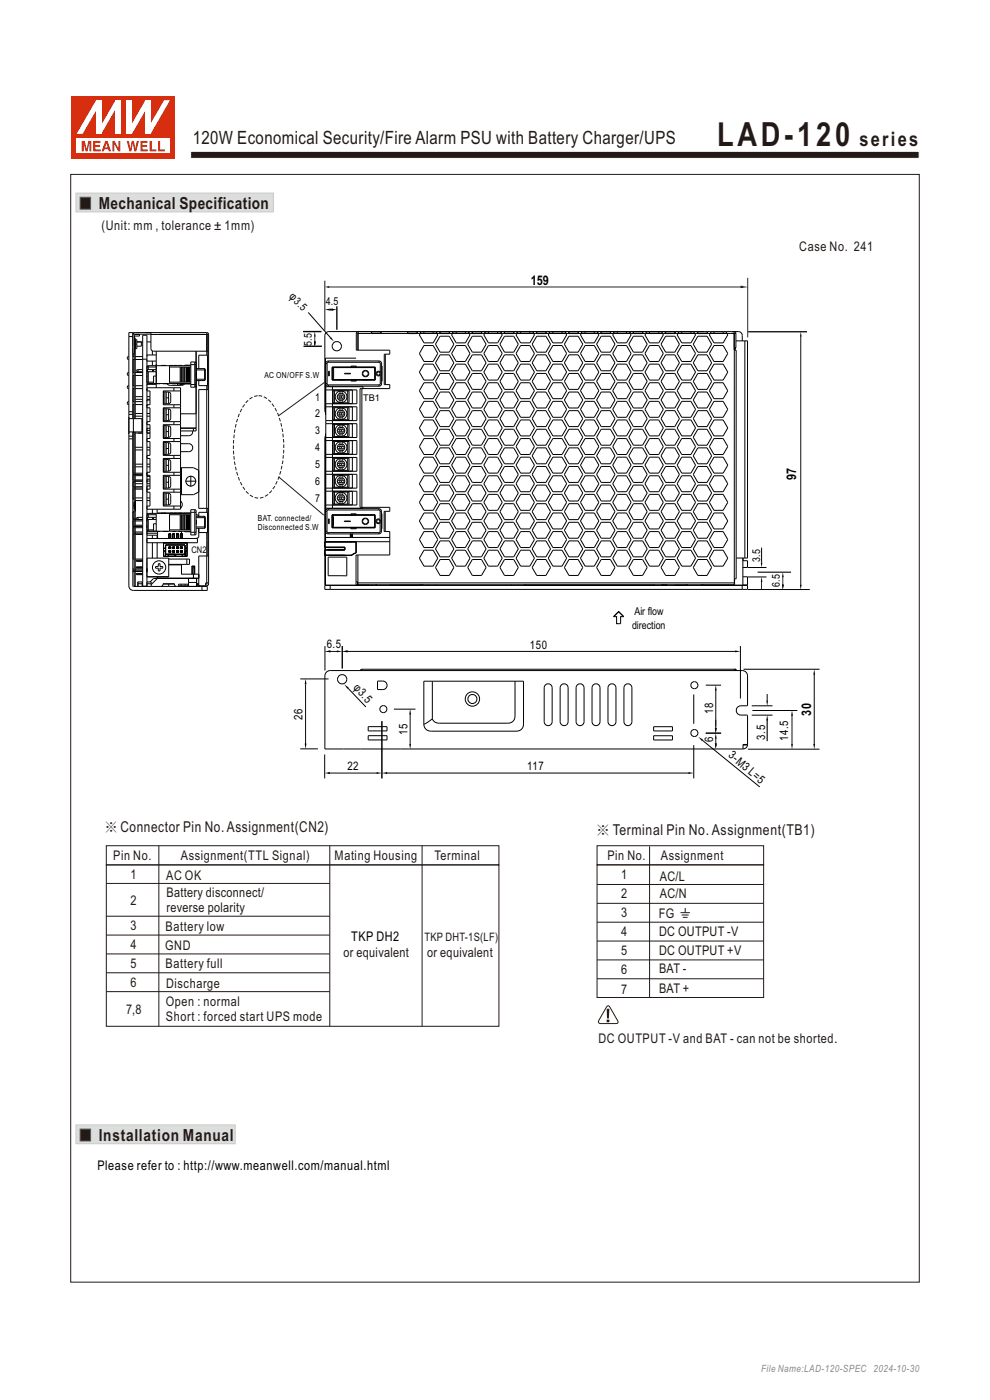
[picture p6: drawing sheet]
<svg xmlns="http://www.w3.org/2000/svg" width="210mm" height="297mm" viewBox="0 0 210 297" stroke-linecap="round" stroke-linejoin="round" font-family="sans-serif">
<defs><g id="words">
<text font-size="7.1" fill="#231916" x="152.1" y="31">LAD-120</text>
<text font-size="4.2" fill="#231916" x="182.3" y="31">series</text>
<text font-size="3.9" fill="#231916" x="40.9" y="30.6">120W Economical Security/Fire Alarm PSU with Battery Charger/UPS</text>
<g font-size="3.5" fill="#231916">
<text x="20.9" y="44.3">Mechanical Specification</text>
<text x="20.9" y="242">Installation Manual</text>
</g>
<g font-size="2.8" fill="#231916">
<text x="21.5" y="48.8">(Unit: mm , tolerance ± 1mm)</text>
<text x="169.5" y="53.2">Case No. 241</text>
<text x="22.2" y="176.5">※ Connector Pin No. Assignment(CN2)</text>
<text x="126.5" y="177.1">※ Terminal Pin No. Assignment(TB1)</text>
<text x="24" y="182.4">Pin No.</text>
<text x="38.4" y="182.4">Assignment(TTL Signal)</text>
<text x="71" y="182.4">Mating Housing</text>
<text x="92.1" y="182.4">Terminal</text>
<text x="128.8" y="182.5">Pin No.</text>
<text x="140.2" y="182.5">Assignment</text>
<text x="27.7" y="186.6">1</text>
<text x="35.2" y="186.7">AC OK</text>
<text x="35.3" y="190.2">Battery disconnect/</text>
<text x="131.8" y="190.6">2</text>
<text x="131.8" y="186.6">1</text>
<text x="140" y="186.9">AC/L</text>
<text x="140" y="190.6">AC/N</text>
<text x="27.7" y="192.1">2</text>
<text x="27.7" y="197.3">3</text>
<text x="35.1" y="197.5">Battery low</text>
<text x="35.3" y="193.4">reverse polarity</text>
<text x="131.8" y="194.6">3</text>
<text x="139.8" y="194.7">FG</text>
<text x="27.7" y="201.3">4</text>
<text x="35" y="201.5">GND</text>
<text x="72.9" y="203.1">or equivalent</text>
<text x="90.6" y="203">or equivalent</text>
<text x="131.8" y="202.6">5</text>
<text x="131.8" y="198.6">4</text>
<text x="139.8" y="198.6">DC OUTPUT -V</text>
<text x="139.8" y="202.7">DC OUTPUT +V</text>
<text x="27.7" y="205.3">5</text>
<text x="27.7" y="209.4">6</text>
<text x="35.1" y="205.4">Battery full</text>
<text x="35.2" y="209.6">Discharge</text>
<text x="131.8" y="206.7">6</text>
<text x="139.8" y="206.5">BAT -</text>
<text x="26.7" y="215">7,8</text>
<text x="35.2" y="213.4">Open : normal</text>
<text x="131.8" y="210.8">7</text>
<text x="139.8" y="210.6">BAT +</text>
<text x="35.2" y="216.6">Short : forced start UPS mode</text>
<text x="126.9" y="221.3">DC OUTPUT -V and BAT - can not be shorted.</text>
</g>
<g font-size="2.8">
<text x="112.6" y="60.4">159</text>
<text x="168.9" y="101.8" transform="rotate(-90 168.9 101.8)">97</text>
<text x="172.1" y="151.8" transform="rotate(-90 172.1 151.8)">30</text>
<text x="74.5" y="199.7">TKP DH2</text>
<text x="20.6" y="248.2">Please refer to : http://www.meanwell.com/manual.html</text>
</g>
<g font-size="2.5">
<text x="61.2" y="63" transform="rotate(45 61.2 63)">φ3.5</text>
<text x="69.3" y="137.4">6.5</text>
<text x="112.4" y="137.6">150</text>
<text x="74.8" y="145.9" transform="rotate(48 74.8 145.9)">φ3.5</text>
<text x="64.2" y="152.7" transform="rotate(-90 64.2 152.7)">26</text>
<text x="86.4" y="155.9" transform="rotate(-90 86.4 155.9)">15</text>
<text x="151.3" y="151.5" transform="rotate(-90 151.3 151.5)">18</text>
<text x="151.3" y="157.3" transform="rotate(-90 151.3 157.3)">6</text>
<text x="154.4" y="160.4" transform="rotate(41 154.4 160.4)">3-M3 L=5</text>
<text x="162.3" y="156.9" transform="rotate(-90 162.3 156.9)">3.5</text>
<text x="167.2" y="157.2" transform="rotate(-90 167.2 157.2)">14.5</text>
<text x="73.7" y="163.4">22</text>
<text x="111.8" y="163.4">117</text>
</g>
<text font-size="2.5" fill="#231916" x="90" y="199.7">TKP DHT-1S(LF)</text>
<g font-size="2.3">
<text x="69.1" y="64.6">4.5</text>
<text x="66.1" y="73.5" transform="rotate(-90 66.1 73.5)">5.5</text>
<text x="66.8" y="88.5">2</text>
<text x="66.8" y="85">1</text>
<text x="66.8" y="95.8">4</text>
<text x="66.8" y="92.1">3</text>
<text x="66.8" y="99.4">5</text>
<text x="66.8" y="106.5">7</text>
<text x="66.8" y="102.8">6</text>
<text x="161.2" y="119.3" transform="rotate(-90 161.2 119.3)">3.5</text>
<text x="165.4" y="124.5" transform="rotate(-90 165.4 124.5)">6.5</text>
<text x="134.6" y="130.5">Air flow</text>
<text x="134.1" y="133.5">direction</text>
</g>
<text font-size="2.1" fill="#898989" x="161.4" y="291">File Name:LAD-120-SPEC 2024-10-30</text>
<g font-size="2">
<text x="77" y="85.1">TB1</text>
<text x="40.6" y="117.2">CN2</text>
</g>
<g font-size="1.8">
<text x="56.1" y="80.2">AC ON/OFF S.W</text>
<text x="54.7" y="112.5">Disconnected S.W</text>
<text x="54.7" y="110.5">BAT. connected/</text>
</g>
</g></defs>
<path d="M16.1 41h41.9v4h-41.9z" fill-rule="evenodd" fill="#dcdddd" stroke="#c9cacb" stroke-width=".21"/>
<path d="M17 41.8h2.2v2.6h-2.2z" fill-rule="evenodd" fill="#231916" stroke="#595857" stroke-width=".21"/>
<path d="M40.4 32.1h154.6v1.5h-154.6z" fill-rule="evenodd" fill="#231916" stroke="#fff" stroke-width=".21"/>
<path d="M15.2 20.4h22v13.2h-22z" fill-rule="evenodd" fill="#d62e0f"/>
<path d="M16.3 29.4h19.8v3.1h-19.8z" fill-rule="evenodd" fill="#fff"/>
<g fill="#d62e0f">
<path d="M26.9 29.9h.4l.4 1.6 .3-1.6h.4l.3 1.6 .3-1.6h.5l-.6 2.2h-.4l-.3-1.7-.3 1.7h-.4z" fill-rule="evenodd"/>
<path d="M29.8 29.9h1.5v.4h-1.1v.5h1v.3h-1v.6h1.1v.4h-1.5z" fill-rule="evenodd"/>
<path d="M31.7 29.9h.5v1.8h1v.4h-1.5z" fill-rule="evenodd"/>
<path d="M33.5 29.9h.5v1.8h1v.4h-1.5z" fill-rule="evenodd"/>
<path d="M17.3 29.9h.7l.4 1.7 .3-1.7h.7v2.2h-.4v-1.8l-.4 1.8h-.5l-.4-1.8v1.8h-.4z" fill-rule="evenodd"/>
<path d="M19.8 29.9h1.5v.4h-1.1v.5h1v.3h-1v.6h1.2v.4h-1.6z" fill-rule="evenodd"/>
<path d="M22.6 30.4l.2 .9h-.5zM22.3 29.9l-.7 2.2h.4l.2-.4h.7l.2 .4h.5l-.8-2.2z" fill-rule="evenodd"/>
<path d="M23.8 29.9h.5l.8 1.5v-1.5h.4v2.2h-.4l-.9-1.6v1.6h-.4z" fill-rule="evenodd"/>
</g>
<g fill="#fff">
<path d="M24.5 21.3h1.1v7.1h-1.1z" fill-rule="evenodd"/>
<path d="M24.5 21.3h1.1l-4.1 7.1h-1.1z" fill-rule="evenodd"/>
<path d="M20.4 21.3h1.1v7.1h-1.1z" fill-rule="evenodd"/>
<path d="M20.4 21.3h1.1v.3l-4 6.8h-1.2z" fill-rule="evenodd"/>
<path d="M30.8 21.3h1.1v7.1h-1.1z" fill-rule="evenodd"/>
<path d="M34.8 21.3h1.3l-4.2 7.1h-1v-.3z" fill-rule="evenodd"/>
<path d="M26.9 21.3h1.1v7.1h-1.1z" fill-rule="evenodd"/>
<path d="M30.8 21.3h1.1v.2l-3.9 6.9h-1.1v-.3z" fill-rule="evenodd"/>
</g>
<path d="M16.1 238.6h33.8v4h-33.8z" fill-rule="evenodd" fill="#dcdddd" stroke="#c9cacb" stroke-width=".21"/>
<path d="M17 239.5h2.2v2.6h-2.2z" fill-rule="evenodd" fill="#231916" stroke="#595857" stroke-width=".21"/>
<g fill="none" stroke="#000" stroke-width=".21">
<path d="M68.9 59.6v10.5M158.6 58.9v12.7M65.4 66.3l4.7 5.3M71.5 65v5M158.7 70.4h12.5M169.9 71.4v52.9M161.5 116.2v3.1M68.9 137.1v5.1M69.9 138.2h1.7M72.6 137.1v4.7M73.3 138.2h82.8M131.2 129.7l1.1 1.1h-.7v1.5h-.8v-1.5h-.6z"/>
<path d="M157.1 137.1v11.1M158.7 122.4h3.9M158.7 120.4h3.9M158.7 125.1h13.1M160.7 121.4h7.1M161.5 123.3v1.8M166.1 122.4v1.9M63.7 158.9h3.7M63.7 144h6M64.8 145.1v12.8M73.8 146l3.8 4M81 153v12.1"/>
<path d="M83.6 150.4h4.5M87 151.4v6.4M147.2 147.3v6.3M147.2 158.1v7M149 157l12.2 9.9M149.7 145.4h3.3M149.7 155.5h3.3M151.8 146.4v8.2M151.8 156.6v1.6M157.7 142h16.1M158.6 158.9h15.2M159.5 149.7h4.4"/>
<path d="M159.5 151.7h4.4M159.6 150.7h9.5M162.7 147.2v1.4M162.7 152.7v4.5M168 151.7v6.1M172.7 143.1v14.9M68.9 160.1v5M69.6 164h10.5M81.8 164h64.5"/>
</g>
<g fill="#000">
<path d="M68.9 65.7l.9-.2v.4zM68.9 60.9l.9-.2v.4zM69.9 71.7l.3-.2 .6 1zM70.5 65.5l1 .2-1 .2zM169.9 70.4l.1 1h-.3zM161.4 119.3h.3l-.2 1.1zM68.9 138.2l1.2-.2v.4zM71.5 138l1.1 .2-1.1 .2zM72.6 138.2l1.1-.2v.4zM156 138l1.1 .2-1.1 .2zM161.5 122.4l.2 1h-.3zM166.1 121.4l.1 1h-.3z"/>
<path d="M165.9 124h.3l-.1 1.1zM169.7 124.1h.3l-.1 1zM64.6 157.7h.4l-.2 1.2zM64.8 144l.2 1.1h-.4zM73 145.2l1 .7-.3 .2zM87 150.4l.2 1.2h-.4zM86.8 157.8h.4l-.2 1.2zM148.1 156.3l1 .6-.2 .3zM151.8 145.3l.2 1.2h-.4zM151.6 154.4h.4l-.2 1.2zM151.6 157.7h.4l-.2 1.2zM151.8 155.5l.2 1.2h-.4z"/>
<path d="M162.5 148.6h.4l-.2 1.2zM162.7 151.7l.2 1.1h-.4zM167.8 157.8h.4l-.2 1.2zM168 150.7l.2 1.1h-.4zM172.7 142l.2 1.1h-.4zM172.5 157.8h.4l-.2 1.2zM68.8 164l1.2-.2v.4zM79.9 163.8l1.1 .2-1.1 .2zM81 164l1.1-.2v.4zM146 163.8l1.2 .2-1.2 .2z"/>
</g>
<path d="M69.5 60.9h88.1" fill="none" stroke="#231916" stroke-width=".21"/>
<path d="M157.1 60.7l1.4 .2zM157.1 60.7l1.4 .2-1.4 .2z" fill-rule="evenodd" fill="#231916"/>
<g fill="none" stroke="#000" stroke-width=".21">
<path d="M27.3 79a.31 .31 0 0 0-.3 .3 .31 .31 0 0 0 .3 .3M27.3 75.6a.31 .31 0 0 0-.3 .4 .31 .31 0 0 0 .3 .3M27.3 71.4h.9M28.2 79h.3M28.2 79.6h.3M28.2 76.3h.3M28.2 75.6h.3M28.2 75.1v.5M28.2 76.3v2.7M28.2 79.6v2.2M28.5 75.1v13.7M28.5 76.2h.2"/>
<path d="M28.5 71.3h.1M28.5 71.7h.2v17.1M28.6 71h1v.3h-1.1M28.7 72.1h.1M28.7 79h1.6M28.7 79.6h1.6M28.7 76.3h1.6M28.7 75.6h1.6M28.7 74h.1M28.7 73h.3M28.7 72.1h.3v1.9h-.3M28.7 72.1v1.9"/>
<path d="M28.7 70.6l-.4 .1-.1 .4M29.3 78.4v.5M29.3 78.4l-.4 .1v.2l.4 .2M29.3 78.9h1M29.3 78.4h1M30 72.5v.9h-1M30.3 76.2h.9M30.3 72.5h-1.3M30.8 70.6h.1M31.2 78.9h1.9M31.2 78.4h1.9M31.2 76.6h1.9"/>
<path d="M31.2 75.3h1.9M31.2 72.5h.8M31.3 78.4v.5M31.4 77.6l-.2 .3h1.9M31.4 77.6v.8M31.4 78.9v2.5M31.4 77.6h9.1M32 70.6v3.3l.1 .3 .3 .3h11.8M32 70.9l-3.4 .1-.1 4.1h-.3M32 71h12.2M32.3 74.4v.9M32.3 76.6v1"/>
<path d="M32.4 78.4v.5M32.5 78.4v.5M32.6 78.4v.5M33.1 77.2h.1M33.1 79.8h-.5v1.6M33.1 74.5v7.8M34.1 77.6h1.1M34.3 77.5v.1M34.4 77.5v.1M34.5 77.5v.1M36 77.9h4.5M36 77.6v3.8"/>
<path d="M36.1 77.6h.6M36.1 77.5v.1M36.2 77.5v.1M36.3 77.5v.1M36.5 77.5v.1M36.6 77.5v.1M36.7 77.5v.1M36.9 77.6h.6M37 77.5v.1M37.1 77.5v.1M37.3 77.5v.1M37.4 77.5v.1"/>
<path d="M37.5 77.5v.1M37.8 77.6h.8M38 77.5v.1M38.1 77.5v.1M38.2 77.9v3.2M38.4 77.9v3.2M38.5 77.9v3.2M38.8 77.9v3.2M39.2 77.9v3.2M39.6 77.9v3.2M39.8 77.9v3.2M40 77.9v3.2"/>
<path d="M40.2 77.9v3.2M40.5 77.5l-1.4 .1M40.5 77.4h1.1M41.3 76.8l.3 .3M41.3 76.8h-.8v5.3h.8M41.3 76.8v5.3M41.6 78.2h1.7M41.6 79v1M41.6 74.5v16.9h-3.3M41.6 78.5h2M43.3 78.2l.3 .3M43.3 78.2l.1 .3-.1 2.2"/>
<path d="M43.6 78.5v2M43.9 70.9v4.4M43.9 70.6l.2 .1 .1 .3M43.9 70.6h-15.4l-.2 .1-.1 .3M43.9 70.6v3.9M43.9 71.1v.1M44 75.3v6.5M44.2 71v52.9l-.3 .4h-2.2M44.2 75.3h-2v2.9M69.1 77.1h.3M69.1 77.1v4.3M69.1 77.6v3.3"/>
<path d="M69.4 77.1v4.3M69.7 76.6l-.4 .1-.2 .4M69.7 76.9l-.3 .2M69.7 76.6h10.7M69.7 76.9h10.7M69.7 76.6v.3M69.7 78.7h.2v1.1h-.2zM70.5 77.9h2.7M70.5 77.9h9.1M70.5 77.9v2.7M70.5 78l.1 .1M70.5 78h.1"/>
<path d="M70.5 78h8.7l.3 .3v1.9l-.2 .3h-8.8M70.6 78.1l.2 .2v1.9l-.2 .2M70.6 78.1v2.3M72.6 77.9v.1M73.1 79.2h1.2v.1h-1.2zM73.2 77.9v.1M73.9 77.9h.2M73.9 77.9h-.7M73.9 77.9v.1M74.1 77.9h.4M74.1 77.9v.1M74.2 77.9v.1"/>
<path d="M74.5 77.9v-.2h1.1l-.1 .2M74.5 77.9h1M74.5 77.9h.1M75.5 76h-6.5v1.6M75.5 77.9h.4M75.6 70.7v3.6h7.1v.8h-1.2v6.5h1.2v.8h-6.3v25.2h6.3v.9h-1.2v4.3h1.2v4.9h-7.2v6.4h.4v-.7M75.6 70.7h80.5M75.9 77.9v.1M75.9 77.9h3.7M75.9 70.3l.1 .4M75.9 70.3l-.3 .4M75.9 70.9h.1"/>
<path d="M75.9 70.3h.1M76 70.7v3.6M77.5 77.9v.1M77.5 79.8h.1M78.4 77.9v.1M78.7 70.3l.1 .4M78.8 70.7h2M78.8 70.3v.4M79.5 78.2h.1M79.5 78.6h.1M79.6 77.9v2.7M79.6 77.9h.1"/>
<path d="M80.4 76.9l.3 .2M80.4 76.6h.3l.2 .5M80.4 76.6v.3M80.4 70.7h.1M80.7 78.9a.51 .51 0 0 0-.8 0 .51 .51 0 0 0 0 .7 .51 .51 0 0 0 .8 0M80.7 78.9l.1 .4-.1 .3M80.7 77.1h.2M80.7 77.1v1.8M80.7 79.6v1.8M80.8 70.3v.4M80.9 70.3l-.1 .4M80.9 77.6v3.3"/>
<path d="M80.9 77.1v4.3M81.7 75.1v6.5M86.4 70.3l.1 .4M86.5 70.7v.1M86.5 70.3v.4h2M88.5 70.3v.4M88.6 70.3l-.1 .5M89.1 70.7l-.1 .3 .9 1.7h2l1-1.7-.2-.3M89.2 70.7h-.1M89.2 70.7v-.4l-.1 .4M89.2 70.7h3.4M89.9 77.2h2l1 1.7-1 1.7h-2l-.9-1.7z"/>
<path d="M89.9 73.3h2l1 1.7-1 1.7h-2l-.9-1.7zM89.9 70.3v.4M91.9 70.3v.4M92.6 70.7h.1M92.6 70.7v-.4l.1 .4M93.2 70.3l.1 .4M93.3 70.7v.1M93.3 75.3h2l1 1.7-1 1.7h-2l-.9-1.7zM93.3 71.3h2l1 1.7-1 1.7h-2l-.9-1.7zM93.3 79.2h2l1 1.7-1 1.7h-2l-.9-1.7zM93.3 70.3v.4h2M95.3 70.3v.4"/>
<path d="M95.3 70.7v.1M95.4 70.3l-.1 .4M96 70.7l-.2 .3 1 1.7h1.9l1-1.7-.2-.3M96.1 70.7h-.1M96.1 70.7v-.4l-.1 .4M96.1 70.7h3.3M96.8 77.2h1.9l1 1.7-1 1.7h-1.9l-1-1.7zM96.8 73.3h1.9l1 1.7-1 1.7h-1.9l-1-1.7zM96.8 70.3v.4M98.7 70.3v.4M99.4 70.7h.1M99.4 70.7v-.4l.1 .4"/>
<path d="M100.1 70.3l.1 .4M100.2 70.7v.1M100.2 79.2h1.9l1 1.7-1 1.7h-1.9l-1-1.7zM100.2 75.3h1.9l1 1.7-1 1.7h-1.9l-1-1.7zM100.2 71.3h1.9l1 1.7-1 1.7h-1.9l-1-1.7zM100.2 70.3v.4h2l-.1-.4M102.2 70.7l-.1 .1M102.2 70.3v.4M102.8 70.7l-.2 .3 1 1.7h2l.9-1.7-.1-.3M102.9 70.7h-.1M102.9 70.7v-.4l-.1 .4M102.9 70.7h3.4"/>
<path d="M103.6 77.2h2l.9 1.7-.9 1.7h-2l-1-1.7zM103.6 73.3h2l.9 1.7-.9 1.7h-2l-1-1.7zM103.6 70.3v.4M105.6 70.3v.4M106.3 70.7h.1M106.3 70.7v-.4l.1 .4M106.9 70.3l.1 .4M107 70.7v.1M107 75.3h2l.9 1.7-.9 1.7h-2l-1-1.7zM107 79.2h2l.9 1.7-.9 1.7h-2l-1-1.7zM107 71.3h2l.9 1.7-.9 1.7h-2l-1-1.7zM107 70.3v.4h2v-.4"/>
<path d="M109 70.7v.1M109.1 70.3l-.1 .4M109.6 70.7l-.1 .3 .9 1.7h2l1-1.7-.2-.3M109.7 70.7h-.1M109.7 70.7v-.4l-.1 .4M109.7 70.7h3.4M110.4 73.3h2l1 1.7-1 1.7h-2l-.9-1.7zM110.4 77.2h2l1 1.7-1 1.7h-2l-.9-1.7zM110.4 70.3v.4M112.4 70.3v.4M113.1 70.7h.1M113.1 70.7v-.4l.1 .4"/>
<path d="M113.7 70.3l.1 .4M113.8 70.7l.1 .1M113.9 79.2h1.9l1 1.7-1 1.7h-1.9l-1-1.7zM113.9 75.3h1.9l1 1.7-1 1.7h-1.9l-1-1.7zM113.9 71.3h1.9l1 1.7-1 1.7h-1.9l-1-1.7zM113.9 70.3l-.1 .4h2v-.4M115.8 70.7v.1M115.9 70.3l-.1 .4M116.5 70.7l-.2 .3 1 1.7h1.9l1-1.7-.2-.3M116.6 70.7h-.1M116.6 70.7v-.4l-.1 .4M116.6 70.7h3.3"/>
<path d="M117.3 77.2h1.9l1 1.7-1 1.7h-1.9l-1-1.7zM117.3 73.3h1.9l1 1.7-1 1.7h-1.9l-1-1.7zM117.3 70.3v.4M119.2 70.3v.4M119.9 70.7h.1M119.9 70.7v-.4l.1 .4M120.6 70.3l.1 .4M120.7 70.7v.1M120.7 71.3h1.9l1 1.7-1 1.7h-1.9l-1-1.7zM120.7 75.3h1.9l1 1.7-1 1.7h-1.9l-1-1.7zM120.7 79.2h1.9l1 1.7-1 1.7h-1.9l-1-1.7zM120.7 70.3v.4"/>
<path d="M122.6 70.3l.1 .4h-2M122.7 70.7l-.1 .1M122.7 70.3v.4M123.3 70.7l-.2 .3 1 1.7h2l.9-1.7-.1-.3M123.4 70.7h-.1M123.4 70.7v-.4l-.1 .4M123.4 70.7h3.4M124.1 77.2h2l.9 1.7-.9 1.7h-2l-1-1.7zM124.1 70.3v.4M124.1 73.3h2l.9 1.7-.9 1.7h-2l-1-1.7zM126.1 70.3v.4M126.8 70.7h.1"/>
<path d="M126.8 70.7v-.4l.1 .4M127.4 70.3l.1 .5M127.5 79.2h2l1 1.7-1 1.7h-2l-1-1.7zM127.5 75.3h2l1 1.7-1 1.7h-2l-1-1.7zM127.5 71.3h2l1 1.7-1 1.7h-2l-1-1.7zM127.5 70.3v.4M129.5 70.3v.4h-2M129.5 70.7v.1M129.6 70.3l-.1 .4M130.1 70.7l-.1 .3 .9 1.7h2l1-1.7-.2-.3M130.2 70.7h-.1M130.2 70.7v-.4l-.1 .4"/>
<path d="M130.2 70.7h3.4M130.9 77.2h2l1 1.7-1 1.7h-2l-.9-1.7zM130.9 73.3h2l1 1.7-1 1.7h-2l-.9-1.7zM130.9 70.3v.4M132.9 70.3v.4M133.6 70.7h.1M133.6 70.7v-.4l.1 .4M134.3 70.3l.1 .5M134.3 70.7h2M134.4 75.3h1.9l1 1.7-1 1.7h-1.9l-1-1.7zM134.4 71.3h1.9l1 1.7-1 1.7h-1.9l-1-1.7zM134.4 79.2h1.9l1 1.7-1 1.7h-1.9l-1-1.7z"/>
<path d="M134.4 70.3v.4M136.3 70.3v.4M136.4 70.3l-.1 .5M137 70.7h3.5M137.1 70.3v.4M137.1 70.5l-.1 .2M137.8 73.3h1.9l1 1.7-1 1.7h-1.9l-1-1.7zM137.8 77.2h1.9l1 1.7-1 1.7h-1.9l-1-1.7zM137.8 70.3v.4M139.7 70.3v.4M140.4 70.5l.3 .5-1 1.7h-1.9l-1-1.7 .2-.3M140.4 70.3v.4"/>
<path d="M141.1 70.7h2.2M141.1 70.3v.5M141.2 79.2h1.9l1 1.7-1 1.7h-1.9l-1-1.7zM141.2 75.3h1.9l1 1.7-1 1.7h-1.9l-1-1.7zM141.2 71.3h1.9l1 1.7-1 1.7h-1.9l-1-1.7zM141.2 70.3v.4M143.1 70.3v.4M143.3 70.3v.5M143.8 70.7h3.5M143.9 70.3v.4M143.9 70.5l-.1 .2M144.6 73.3h2l.9 1.7-.9 1.7h-2l-1-1.7z"/>
<path d="M144.6 77.2h2l.9 1.7-.9 1.7h-2l-1-1.7zM144.6 70.3v.4M146.6 70.3v.4M147.2 70.5l.3 .5-.9 1.7h-2l-1-1.7 .2-.3M147.3 70.3l-.1 .4M147.9 70.7h2.2M147.9 70.3v.5M148 75.3h2l1 1.7-1 1.7h-2l-.9-1.7zM148 79.2h2l1 1.7-1 1.7h-2l-.9-1.7zM148 71.3h2l1 1.7-1 1.7h-2l-.9-1.7zM148 70.3v.4M150 70.3v.4"/>
<path d="M150.1 70.3v.5M150.7 70.7h3.5M150.7 70.3l.1 .4M150.8 70.5l-.3 .5 .9 1.7h2l1-1.7-.3-.4M151.4 77.2h2l1 1.7-1 1.7h-2l-.9-1.7zM151.4 73.3h2l1 1.7-1 1.7h-2l-.9-1.7zM151.4 70.3v.4M153.4 70.3v.4M154.1 70.6v.1M154.1 70.3v.3M155.7 70.7l.1 3h.3M155.7 71h.1"/>
<path d="M155.8 70.3h.1M155.8 74.3v49.8M155.8 73.7v.6M155.9 74v.3M156.1 73.7l-.3 .3M156.1 70.7v3M156.1 70.7l-.1-.2-.3-.2v4h.5v48.5h-.4M156.1 72.3h2.5v46.1h-2.4M157.5 72.3l-.2-1.5-.3-.3-.4-.2-87.1 .1-.3 .2-.3 .6v15.9l.1 .4M158 72.3v46.1M27.3 81.8a.31 .31 0 0 0-.3 .3 .31 .31 0 0 0 .3 .3M27.3 85.2a.31 .31 0 0 0-.3 .3 .31 .31 0 0 0 .3 .3"/>
<path d="M27.3 88.8h2.9v2.8h-2.9M27.3 93.1h.9M27.3 92.5h.9M27.3 87.3h.9M27.3 87.9h.9M28.2 88.8v-18.2h-.9l.1 53.9 .4 .6 .5 .2h15.7v-.9l-15.8-.1v-32.7M28.2 82.4h.3M28.2 81.8h.3M28.2 85.2h.3M28.2 85.8h.3M28.2 82.4v2.8M28.2 85.8v3"/>
<path d="M28.2 91.6v8.8M28.3 88.8v2.8M28.5 91.6v32.8h.2v-32.8M28.5 92.2h.2M28.5 88.2h.2M28.7 84.7h1.6M28.7 91.9h1.6M28.7 95.4l1.6 .1M28.7 99h1.6M28.7 88.3h1.6M28.7 82.4h1.6M28.7 81.8h1.6"/>
<path d="M28.7 85.2h1.6M28.7 85.8h1.6M30.2 91.3h.1M30.3 84.1l-1.6 .1M30.3 98.5h-1.6M30.3 94.9h-1.6M30.3 87.7h-1.6M31.2 90.1h.6v2.9h-.6M31.2 93.7h.6v2.9h-.6M31.2 97.3h.6v2.9h-.6M31.2 86.5h.6v2.9h-.6M31.2 82.9h.6v3h-.6"/>
<path d="M31.2 82.3h7.1v25.7h-7.1M31.2 81.5h1.9M31.2 91.9h.6M31.2 91.3h.6M31.2 84.7h.6M31.2 84.1h.6M31.2 94.9h.6M31.2 88.3h.6M31.2 87.7h.6M31.2 98.5h.6M31.2 99h.6M31.2 95.5h.6"/>
<path d="M31.2 90.9h.6M31.2 84.9h.6M31.4 81.4h9.1M32.3 81.4v.1M32.6 81.1h-1.4l.2 .3M33.3 81.4h.7M33.4 81.4h.1M33.5 81.4h.1M33.6 81.4h.1M33.8 81.4h.1M33.9 81.4h.1M34.5 81.4h1.2"/>
<path d="M34.6 86.5v2.9M34.6 93.7v2.9M34.6 97.3l.1 2.9M34.7 83.1l1.1 .1v2.4M34.7 86.7h.6v2.5h-.6M34.7 93.9h.6v2.5M34.7 83v2.8M34.7 90.1v2.9M34.7 90.3h1.1v2.5M34.7 97.5h1.1v2.5M35 83.1v2.6M35 86.7v2.5"/>
<path d="M35 90.3v2.5M35 93.9v2.5M35 97.5v2.5M35.3 91.6h.5M35.3 98.7h.5M35.3 89.2h.5M35.3 100h.5M35.3 92.8h.5M35.3 84.4h.5M35.3 83.1v2.6M35.3 90.3v2.5h-.6M35.3 97.5v2.5h-.6"/>
<path d="M35.3 95.1h.5M35.3 88h.5M35.3 93.9h.5M35.3 86.7h.5M35.4 81.4l.7 .4h2.4l.7-.4M35.8 93.9l.3 .2 .1 .3v1.6l-.4 .4M35.8 90.3l.3 .2 .1 .3v1.6l-.4 .4M35.8 86.8l.3 .1 .1 .3v1.6l-.4 .4M35.8 97.5l.3 .1 .1 .4v1.6l-.4 .3M35.8 83.2l.3 .1 .1 .3v1.7l-.4 .3M35.8 93.9v2.5h-1.1M35.8 85.6l-1.1 .1"/>
<path d="M35.8 86.7v2.5M36 81.1h4.5M36.6 81.4h.7M36.7 81.4h.1M36.9 82.3v.6M36.9 85.9v.6M36.9 89.4v.7M36.9 93v.7M36.9 96.6v.7M37.1 81.4h.1M37.2 81.4h.1M37.5 81.4l.4 .4"/>
<path d="M37.9 81.4h.6M38 81.4h.1M38.1 81.4h.1M38.2 81.4h.1M38.3 81.4h.1M38.3 94.1h1.7a.85 .85 0 0 1 .9 .9 .85 .85 0 0 1-.9 .8h-1.7M38.3 90.1h-3.7v2.9h3.7M38.3 99.2h2.7l1.2 .6M38.3 93.7h-3.7v2.9h3.7M38.3 97.3h-3.7v2.9h3.7M38.3 86.5h-3.7v2.9h3.7M38.3 82.9l-3.7 .1v2.9h3.7"/>
<path d="M38.3 90.9h3.3M38.3 90.8h3.3M38.3 87.8h3.3M38.4 81.4h.1M38.5 99.2v5.7M38.5 81.4h.1M39 81.4a.75 .75 0 0 1-1 0M39.1 81.4l1.4 .1M40.5 81.6h1.1M40.9 91.4l-.1 .5-.5 .5h-2M41 90.9v.5M41.6 81.9l-.3 .2"/>
<path d="M41.6 80.7h1.7M41.6 80.5h2M42.2 80.7v1.1h2M43.6 80.5l-.3 .2M43.9 82.7v25.1M43.9 81.8v.9M44.2 82.7h-2v25.1h2M69 92.5l-.1 .4v31.2h.1M69 80.9v7.1M69 92v17M69.1 81.4l.2 .4 .4 .1M69.1 93.5h6.6v2.9h-6.6"/>
<path d="M69.1 81.4h.3M69.1 82.7h6.6v3h-6.6M69.1 86.3h6.6v2.9h-6.6M69.1 89.9h6.6v2.9h-6.6M69.1 97h6.6v3h-6.6M69.4 81.4l.3 .2M69.7 81.6v.3M69.7 81.6h10.7M69.7 81.9h10.7M70.5 80.6h9.1M70.5 80.5h.1M70.5 80.6h.1"/>
<path d="M70.5 82v25.8M70.5 86.3h4.2v2.9h-4.2M70.5 93.5h4.2v2.9h-4.2M70.6 80.4l-.1 .1M70.7 82.9h3.3v2.6h-3.3zM70.7 86.5h3.3v2.5h-3.3zM70.7 90.1h3.3v2.5h-3.3zM70.7 93.7h3.3v2.5h-3.3zM70.7 97.2h3.3v2.6h-3.3zM70.9 82.9v2.6M70.9 86.5v2.5M70.9 90.1v2.5"/>
<path d="M70.9 93.7v2.5M70.9 97.2v2.6M71.2 80.5v.1M71.6 91.2v.3M71.6 91.6h.4M71.6 95.2h.4M71.6 94.8v.3M71.6 98.8h.4M71.6 98.4v.2M71.6 88l.4 .1M71.6 87.6v.3M71.6 84.4l.4 .1"/>
<path d="M71.6 84.1v.2M71.6 84v.4M71.6 87.6v.4M71.6 91.1v.5M71.6 94.7v.5M71.6 98.3v.5M71.6 98.8l.5 .5M71.6 95.2l.5 .5M71.6 91.6l.5 .5M71.6 88l.5 .5M71.6 84.4l.5 .5M71.8 80.6h1.4"/>
<path d="M71.8 80.5v.1M72 88.1l.1 .9M72 91.6l.1 1M72 91.1h-.4M72 94.7h-.4M72 95.2l.1 .9M72 98.3h-.4M72 98.8l.1 .9M72 87.5l-.4 .1M72 83.9l-.4 .1M72 84.5l.1 .9M72 94.7h.1"/>
<path d="M72 91.1h.1M72 98.3h.1M72 87.5l.1 .1M72 83.9l.1 .1M72 80.5v.1M72.1 91.6h.4M72.1 91.1h.4M72.1 91.6h-.1M72.1 84v.4M72.1 87.6v.4M72.1 91.1v.5M72.1 94.7v.5"/>
<path d="M72.1 98.3v.5M72.1 95.2h.4M72.1 94.7h.4M72.1 95.2h-.1M72.1 98.8h.4M72.1 98.3h.4M72.1 98.8h-.1M72.1 88h.4M72.1 87.6h.4M72.1 88l-.1 .1M72.1 84h.4M72.1 84.4l-.1 .1"/>
<path d="M72.1 84.4h.4M72.1 97.3l-.1 1M72.1 97.3h.5M72.1 93.7l-.1 1M72.1 90.1l-.1 1M72.1 90.1h.5M72.1 97.8l-.5 .5M72.1 94.2l-.5 .5M72.1 90.6l-.5 .5M72.1 99.7h.5M72.1 96.1h.5M72.1 93.7h.5"/>
<path d="M72.1 92.6h.5M72.1 89h.5M72.1 86.5h.5M72.1 87l-.5 .6M72.1 86.5l-.1 1M72.1 86.5a1.24 1.24 0 0 0-1 1.3 1.24 1.24 0 0 0 1 1.2M72.1 97.3a1.24 1.24 0 0 0-1 1.2 1.24 1.24 0 0 0 1 1.2M72.1 93.7a1.24 1.24 0 0 0-1 1.2 1.24 1.24 0 0 0 1 1.2M72.1 90.1a1.24 1.24 0 0 0-1 1.2 1.24 1.24 0 0 0 1 1.3M72.1 83a1.24 1.24 0 0 0-1 1.2 1.24 1.24 0 0 0 1 1.2M72.1 83.4l-.5 .6M72.1 83l-.1 .9"/>
<path d="M72.1 85.4h.5M72.1 83h.5M72.1 87.1h.5M72.1 88.5h.5M72.1 90.7h.5M72.1 97.9h.5M72.1 99.2h.5M72.1 92.1h.5M72.1 94.3h.5M72.1 95.6h.5M72.1 83.5h.5M72.1 84.9h.5"/>
<path d="M72.4 80.5v.1M72.5 84v.4M72.5 87.6v.4M72.5 91.1v.5M72.5 94.7v.5M72.5 98.3v.5M72.5 98.8l.1 .1M72.5 91.6l.1 .1M72.5 95.2l.1 .1M72.5 88l.1 .1M72.5 84.4l.1 .2M72.6 93.7a1.24 1.24 0 0 1 1 1.2 1.24 1.24 0 0 1-1 1.2"/>
<path d="M72.6 97.3a1.24 1.24 0 0 1 1 1.2 1.24 1.24 0 0 1-1 1.2M72.6 90.1a1.24 1.24 0 0 1 1 1.2 1.24 1.24 0 0 1-1 1.3M72.6 90.6a.79 .79 0 0 1 .5 .7 .79 .79 0 0 1-.5 .8M72.6 97.8a.79 .79 0 0 1 .5 .7 .79 .79 0 0 1-.5 .8M72.6 94.2a.79 .79 0 0 1 .5 .7 .79 .79 0 0 1-.5 .8M72.6 90.1v.9M72.6 93.7v.9M72.6 97.3v.9M72.6 86.5a1.24 1.24 0 0 1 1 1.3 1.24 1.24 0 0 1-1 1.2M72.6 87a.79 .79 0 0 1 .5 .8 .79 .79 0 0 1-.5 .7M72.6 86.5v1M72.6 83a1.24 1.24 0 0 1 1 1.2 1.24 1.24 0 0 1-1 1.2"/>
<path d="M72.6 83.4a.79 .79 0 0 1 .5 .8 .79 .79 0 0 1-.5 .7M72.6 83v.9M72.6 88.1v.9M72.6 98.9v.8M72.6 98.2l.4 .1v.5l-.4 .1M72.6 94.6l.4 .1v.5l-.4 .1M72.6 91l.4 .1v.5l-.4 .1M72.6 91.7v.9M72.6 95.3v.8M72.6 87.5l.4 .1v.4l-.4 .1M72.6 84.6v.8M72.6 83.9l.4 .1v.4l-.4 .2"/>
<path d="M72.6 98.2l-.1 .1M72.6 91l-.1 .1M72.6 94.6l-.1 .1M72.6 87.5l-.1 .1M72.6 83.9l-.1 .1M72.7 80.5v.1M73.2 80.5l.7 .1M73.8 82.9v2.6M73.8 86.5v2.5M73.8 90.1v2.5M73.8 93.7v2.5M73.8 97.2v2.6"/>
<path d="M73.9 80.5v.1M74.1 80.5l-.2 .1M74.2 80.5v.1M74.5 80.6h.1M74.5 80.6h1M74.7 82.7v2.9M74.7 89.9v2.9M74.7 97.1v2.8M75.5 80.6h.1M75.5 80.6l.1 .2h-1.1v-.2M75.6 80.6h-1.1M75.9 80.5l-.4 .1"/>
<path d="M76.8 82.4v25.2M76.8 80.6h1.5M76.8 80.5v.1M77 82.4v-.4h-7.9v25.8h7.9v-.2M77.4 80.5v.1M77.7 80.5v.1M78 80.5v.1M78.3 80.5v.1M78.9 80.5v.1M80.4 81.6v.3M80.7 81.4l-.3 .2M80.7 81.4h.2"/>
<path d="M80.9 81.4l-.2 .5h-.3M89.9 97h2l1 1.7-1 1.7h-2l-.9-1.7zM89.9 93h2l1 1.7-1 1.7h-2l-.9-1.7zM89.9 89.1h2l1 1.7-1 1.7h-2l-.9-1.7zM89.9 85.1h2l1 1.7-1 1.7h-2l-.9-1.7zM89.9 81.2h2l1 1.7-1 1.7h-2l-.9-1.7zM93.3 99h2l1 1.7-1 1.6h-2l-.9-1.6zM93.3 91.1h2l1 1.7-1 1.6h-2l-.9-1.6zM93.3 95h2l1 1.7-1 1.7h-2l-.9-1.7zM93.3 87.1h2l1 1.7-1 1.7h-2l-.9-1.7zM93.3 83.2h2l1 1.7-1 1.7h-2l-.9-1.7zM96.8 97h1.9l1 1.7-1 1.7h-1.9l-1-1.7z"/>
<path d="M96.8 93h1.9l1 1.7-1 1.7h-1.9l-1-1.7zM96.8 89.1h1.9l1 1.7-1 1.7h-1.9l-1-1.7zM96.8 85.1h1.9l1 1.7-1 1.7h-1.9l-1-1.7zM96.8 81.2h1.9l1 1.7-1 1.7h-1.9l-1-1.7zM100.2 99h1.9l1 1.7-1 1.6h-1.9l-1-1.6zM100.2 91.1h1.9l1 1.7-1 1.6h-1.9l-1-1.6zM100.2 95h1.9l1 1.7-1 1.7h-1.9l-1-1.7zM100.2 87.1h1.9l1 1.7-1 1.7h-1.9l-1-1.7zM100.2 83.2h1.9l1 1.7-1 1.7h-1.9l-1-1.7zM103.6 97h2l.9 1.7-.9 1.7h-2l-1-1.7zM103.6 93h2l.9 1.7-.9 1.7h-2l-1-1.7zM103.6 89.1h2l.9 1.7-.9 1.7h-2l-1-1.7z"/>
<path d="M103.6 85.1h2l.9 1.7-.9 1.7h-2l-1-1.7zM103.6 81.2h2l.9 1.7-.9 1.7h-2l-1-1.7zM107 99h2l.9 1.7-.9 1.6h-2l-1-1.6zM107 91.1h2l.9 1.7-.9 1.6h-2l-1-1.6zM107 95h2l.9 1.7-.9 1.7h-2l-1-1.7zM107 87.1h2l.9 1.7-.9 1.7h-2l-1-1.7zM107 83.2h2l.9 1.7-.9 1.7h-2l-1-1.7zM110.4 97h2l1 1.7-1 1.7h-2l-.9-1.7zM110.4 93h2l1 1.7-1 1.7h-2l-.9-1.7zM110.4 89.1h2l1 1.7-1 1.7h-2l-.9-1.7zM110.4 85.1h2l1 1.7-1 1.7h-2l-.9-1.7zM110.4 81.2h2l1 1.7-1 1.7h-2l-.9-1.7z"/>
<path d="M113.9 99h1.9l1 1.7-1 1.6h-1.9l-1-1.6zM113.9 91.1h1.9l1 1.7-1 1.6h-1.9l-1-1.6zM113.9 95h1.9l1 1.7-1 1.7h-1.9l-1-1.7zM113.9 87.1h1.9l1 1.7-1 1.7h-1.9l-1-1.7zM113.9 83.2h1.9l1 1.7-1 1.7h-1.9l-1-1.7zM117.3 97h1.9l1 1.7-1 1.7h-1.9l-1-1.7zM117.3 93h1.9l1 1.7-1 1.7h-1.9l-1-1.7zM117.3 89.1h1.9l1 1.7-1 1.7h-1.9l-1-1.7zM117.3 85.1h1.9l1 1.7-1 1.7h-1.9l-1-1.7zM117.3 81.2h1.9l1 1.7-1 1.7h-1.9l-1-1.7zM120.7 99h1.9l1 1.7-1 1.6h-1.9l-1-1.6zM120.7 91.1h1.9l1 1.7-1 1.6h-1.9l-1-1.6z"/>
<path d="M120.7 95h1.9l1 1.7-1 1.7h-1.9l-1-1.7zM120.7 87.1h1.9l1 1.7-1 1.7h-1.9l-1-1.7zM120.7 83.2h1.9l1 1.7-1 1.7h-1.9l-1-1.7zM124.1 97h2l.9 1.7-.9 1.7h-2l-1-1.7zM124.1 93h2l.9 1.7-.9 1.7h-2l-1-1.7zM124.1 81.2h2l.9 1.7-.9 1.7h-2l-1-1.7zM124.1 89.1h2l.9 1.7-.9 1.7h-2l-1-1.7zM124.1 85.1h2l.9 1.7-.9 1.7h-2l-1-1.7zM127.5 99h2l1 1.7-1 1.6h-2l-1-1.6zM127.5 91.1h2l1 1.7-1 1.6h-2l-1-1.6zM127.5 95h2l1 1.7-1 1.7h-2l-1-1.7zM127.5 87.1h2l1 1.7-1 1.7h-2l-1-1.7z"/>
<path d="M127.5 83.2h2l1 1.7-1 1.7h-2l-1-1.7zM130.9 85.1h2l1 1.7-1 1.7h-2l-.9-1.7zM130.9 97h2l1 1.7-1 1.7h-2l-.9-1.7zM130.9 81.2h2l1 1.7-1 1.7h-2l-.9-1.7zM130.9 93h2l1 1.7-1 1.7h-2l-.9-1.7zM130.9 89.1h2l1 1.7-1 1.7h-2l-.9-1.7zM134.4 91.1h1.9l1 1.7-1 1.6h-1.9l-1-1.6zM134.4 87.1h1.9l1 1.7-1 1.7h-1.9l-1-1.7zM134.4 83.2h1.9l1 1.7-1 1.7h-1.9l-1-1.7zM134.4 95h1.9l1 1.7-1 1.7h-1.9l-1-1.7zM134.4 99h1.9l1 1.7-1 1.6h-1.9l-1-1.6zM137.8 97h1.9l1 1.7-1 1.7h-1.9l-1-1.7z"/>
<path d="M137.8 81.2h1.9l1 1.7-1 1.7h-1.9l-1-1.7zM137.8 85.1h1.9l1 1.7-1 1.7h-1.9l-1-1.7zM137.8 93h1.9l1 1.7-1 1.7h-1.9l-1-1.7zM137.8 89.1h1.9l1 1.7-1 1.7h-1.9l-1-1.7zM141.2 87.1h1.9l1 1.7-1 1.7h-1.9l-1-1.7zM141.2 83.2h1.9l1 1.7-1 1.7h-1.9l-1-1.7zM141.2 91.1h1.9l1 1.7-1 1.6h-1.9l-1-1.6zM141.2 99h1.9l1 1.7-1 1.6h-1.9l-1-1.6zM141.2 95h1.9l1 1.7-1 1.7h-1.9l-1-1.7zM144.6 85.1h2l.9 1.7-.9 1.7h-2l-1-1.7zM144.6 93h2l.9 1.7-.9 1.7h-2l-1-1.7zM144.6 89.1h2l.9 1.7-.9 1.7h-2l-1-1.7z"/>
<path d="M144.6 97h2l.9 1.7-.9 1.7h-2l-1-1.7zM144.6 81.2h2l.9 1.7-.9 1.7h-2l-1-1.7zM148 91.1h2l1 1.7-1 1.6h-2l-.9-1.6zM148 99h2l1 1.7-1 1.6h-2l-.9-1.6zM148 95h2l1 1.7-1 1.7h-2l-.9-1.7zM148 87.1h2l1 1.7-1 1.7h-2l-.9-1.7zM148 83.2h2l1 1.7-1 1.7h-2l-.9-1.7zM151.4 81.2h2l1 1.7-1 1.7h-2l-.9-1.7zM151.4 97h2l1 1.7-1 1.7h-2l-.9-1.7zM151.4 93h2l1 1.7-1 1.7h-2l-.9-1.7zM151.4 89.1h2l1 1.7-1 1.7h-2l-.9-1.7zM151.4 85.1h2l1 1.7-1 1.7h-2l-.9-1.7z"/>
<path d="M28.2 105.5l.3 .5M28.2 100.4h.3M28.2 100.9h.3M28.2 110.3h2.1M28.2 102.3h.3M28.2 103.5h2.1M28.2 100.6h2.1M28.2 111.9h.3M28.2 110h.3M28.2 110.5h.3M28.2 118.6h.3M28.2 103.8h.3"/>
<path d="M28.2 102.1h2.1M28.2 101.8h.3M28.2 103.2h.3M28.2 113.1h2.1M28.2 111.7h2.1M28.2 113.4h.3M28.2 111.4h.3M28.2 112.9h.3M28.2 107.2h.3M28.2 100.9v.9M28.2 102.3v.9M28.2 103.8v2"/>
<path d="M28.2 108.7v1.3M28.2 110.5v.9M28.2 111.9v1M28.2 113.4v5.2M28.5 108.5l-.3 .4M28.7 106.2h.1M28.7 102.6h1.6M28.7 108.4h.1M28.7 100.4h1.6M28.7 100.9h1.6M28.7 111.9h1.6M28.7 110h.2"/>
<path d="M28.7 110.5h1.6M28.7 118.6h1.6M28.7 103.8h1.6M28.7 101.8h1.6M28.7 103.2h1.6M28.7 113.4h1.6M28.7 111.4h1.6M28.7 112.9h1.6M28.7 107.2h.1M28.7 106.2h1.6M28.7 106.2v2.2M28.9 119h1.4"/>
<path d="M29.3 109.7l-.4 .2v.2l.4 .1M29.3 110.2h1M29.3 109.7h1M29.3 109.7v.5M30.3 105.6h-1.6M30.3 102l-1.6 .1M30.3 118.8h-1.4v.3h1.4M31.2 104.4h.6v3h-.6M31.2 110.2h1.9M31.2 109.7h1.9M31.2 114.2h10.7v.9h-10.7M31.2 100.8h.6v3h-.6"/>
<path d="M31.2 106.2h.6M31.2 105.6h.6M31.2 102h.6M31.2 102.6h.6M31.2 101.1h.6M31.2 103.1h.6M31.2 101.7h.6M31.2 113.1h2.2M31.2 113.5h2.2M31.2 118.4h4.6v4h-4.6M31.3 109.7v.5M31.4 108.9l-.2 .3h1.9"/>
<path d="M31.4 110.2v2.5l-.2-.2v-.1h1.4M31.4 108.9v.8M31.4 108.9h9.1M32.3 108v.9M32.3 113.5v.7M32.3 115.1v3.3M32.4 109.7v.5M32.5 109.7v.5M32.6 109.7v.5M33.1 111.1h-.5v1.6M33.1 108.9v3.8M33.3 108v.9"/>
<path d="M33.3 113.5v.7M33.3 115.1v3.3M33.3 112.7h.7M33.4 112.7v1.5M33.4 112.7h.1M33.5 112.7h.1M33.6 112.7h.1M33.8 112.7h.1M33.9 112.7h.1M34.1 108.9h1.1M34.3 108.9h.1M34.4 108.9h.1"/>
<path d="M34.5 108.9h.1M34.5 112.7h1.2M34.6 104.4l.1 2.9M34.7 115.2h5v2.8h-5zM34.7 116.9h.4M34.7 116.3h.4M34.7 101h.6v2.6M34.7 100.9l-.1 2.8M34.7 104.6h1.1v2.5M35 101v2.6M35 104.6v2.6M35.1 117.6h4.1v-2h-4.1v2.4"/>
<path d="M35.3 105.9h.5M35.3 107.1h.5M35.3 104.6v2.6h-.6M35.3 102.3h.5M35.3 101.1h.5M35.7 117.6v.4M35.8 104.7l.3 .1 .1 .3v1.7l-.4 .3M35.8 101.1l.3 .1 .1 .3v1.7l-.4 .3M35.8 101.1v2.4l-1.1 .1M35.8 118.6h4.4v1.1h-4.4M35.8 119.8h2.7v2h3.7M35.8 113.3v.9"/>
<path d="M35.8 115.1v.1M35.8 116v.4M35.8 116.8v.4M35.8 116.4h.4M35.8 116l.4 .4M35.8 116h.4M35.8 113.3h.4M35.8 117.2h.4M35.8 116.8l.4 .4M35.8 116.8h.4M36 109.2h4.5M36 112.4h4.5"/>
<path d="M36 108.9v3.8M36 116.2h.1M36 117h.1M36 113.1l-.2 .2M36 113.1h.1M36 113.1l.2 .2M36.1 108.9h.6M36.1 108.9h.1M36.2 108.9h.1M36.2 113.3v.9M36.2 115.1v.1M36.2 116v.4"/>
<path d="M36.2 116.8v.4M36.2 116l-.4 .4M36.2 116.8l-.4 .4M36.3 108.9h.1M36.5 108.9h.1M36.6 112.7h.7M36.6 108.9h.1M36.6 113.3v.9M36.6 115.1v.1M36.6 116v.4M36.6 116.8v.4M36.6 116.4h.4"/>
<path d="M36.6 116.8l.4 .4M36.6 116h.4M36.6 113.3l.2-.2 .2 .2M36.6 113.3h.4M36.6 117.2h.4M36.6 116.8h.4M36.6 116l.4 .4M36.7 108.9h.1M36.7 112.7h.1M36.8 116.2h.1M36.8 117h.1M36.9 100.2v.6"/>
<path d="M36.9 103.8v.6M36.9 107.4v.6M36.9 108.9h.6M37 108.9h.1M37 113.3v.9M37 115.1v.1M37 116v.4M37 116.8v.4M37 116l-.4 .4M37 116.8l-.4 .4M37.1 108.9h.1M37.1 112.7h.1"/>
<path d="M37.1 117.6v.4M37.2 112.7h.1M37.3 117.6v.4M37.3 108.9h.1M37.4 108.9h.1M37.5 108.9h.1M37.5 113.3v.9M37.5 115.1v.1M37.5 116v.4M37.5 116.8v.4M37.5 116.4h.3M37.5 116h.3"/>
<path d="M37.5 113.3h.3M37.5 117.2h.3M37.5 116.8h.3M37.5 116.8l.3 .4M37.5 116l.3 .4M37.6 116.2h.1M37.6 113.1h.1M37.6 117h.1M37.6 113.1l-.1 .2M37.7 113.1l.1 .2M37.8 108.9h.8M37.8 116l-.3 .4"/>
<path d="M37.8 113.3v.9M37.8 115.1v.1M37.8 116v.4M37.8 116.8v.4M37.8 116.8l-.3 .4M37.9 112.7h.6M37.9 112.7h.1M38 108.9h.1M38.1 112.7h.1M38.1 108.9h.1M38.2 112.7h.1M38.2 109.2v3.2"/>
<path d="M38.3 112.7h.1M38.3 113.3v.9M38.3 115.1v.1M38.3 116v.4M38.3 116.8v.4M38.3 116.4h.3M38.3 116h.3M38.3 113.3h.3M38.3 117.2h.3M38.3 116.8h.3M38.3 116.8l.3 .4M38.3 116l.3 .4"/>
<path d="M38.3 106.3a.96 .96 0 0 1 0 1.5M38.3 104.4h-3.7v3h3.7M38.3 100.8h-3.7v3h3.7M38.4 109.2v3.2M38.4 112.7h.1M38.4 116.2h.1M38.4 117h.1M38.4 113.1h.1M38.4 113.1l-.1 .2M38.5 109.2v3.2M38.5 113.1l.1 .2M38.5 108.8v.1"/>
<path d="M38.5 112.7v.5M38.6 113.3v.9M38.6 115.1v.1M38.6 116v.4M38.6 116.8v.4M38.6 116l-.3 .4M38.6 116.8l-.3 .4M38.7 117.6v.4M38.8 109.2v3.2M39.1 112.7l1.4 .1M39.2 109.2v3.2M39.2 116.3h.5"/>
<path d="M39.3 108.8l-.2 .1M39.3 102.1h2.3M39.6 109.2v3.2M39.6 118.6v1.1M39.7 116.9h-.4v1.1M39.8 109.2v3.2M40 109.2v3.2M40.2 109.2v3.2M40.5 108.8l-7.1 .1M40.5 112.7h-9.3M40.5 100.9v2.3M40.5 108.7h1.1"/>
<path d="M40.5 112.9h1.1M41.3 108.1l.3 .3v4.8l-.3 .3M41.3 108.1h-.8v5.4h.8M41.3 108.1v5.4M41.6 110.3v1M41.6 112.1h1.7M41.6 111.8h2M41.6 109.8h2M41.6 109.5h1.7M41.6 109.1l.6 .3M42.2 112.1v1.9l-.5 .2M42.2 113h2"/>
<path d="M42.2 104.4l-1.2 .5h-2.7M43.3 109.5l.3 .3M43.3 109.5l.1 .3-.1 2.3M43.6 111.8l-.3 .3M43.6 109.8v2M43.9 118v5.6M43.9 107.8v.9M43.9 113v5M44 108.7v4.3M44.2 118h-2v6.2l.2 .1M44.2 108.7h-2v.8M68.9 115h6.6v2.2l-.9 .6h-5.7v-1.1h4.2v-.6h-4.2z"/>
<path d="M69 112.2v2.8M69 116.1v.6M69 117.8v6.3h9.3M69.1 114h13.6M69.1 114.9h13.6M69.1 112.7l.1 .4 .4 .2M69.1 109v3.2M69.1 108.5h.3M69.1 108.5v4.2M69.1 112.7h.3M69.1 100.6h6.6v3h-6.6M69.1 104.2h6.6v2.9h-6.6"/>
<path d="M69.4 112.7l.2 .3M69.4 108.5v4.2M69.6 116.1v.1M69.6 118.2h4v4l-4-.1zM69.6 107.9l-.4 .2-.1 .4M69.6 108.2l-.2 .3M69.6 107.9v.3M69.6 113v.3M69.6 113h10.8M69.6 108.2h10.8M69.6 107.9h10.8M69.6 113.3h10.8"/>
<path d="M69.6 116.6v.1M69.6 116.2h3.5M69.6 116.6h3.5M69.7 110.1h.1v1h-.1zM70.4 112h9.2M70.4 109.2h9.2M70.4 109.2v2.8M70.4 109.2h.1M70.4 109.3l.2 .1M70.4 111.8h.1M70.4 109.3h.1M70.4 109.3h8.8l.3 .3v2l-.2 .2-8.8 .1"/>
<path d="M70.4 111.9h.1M70.5 109.2v.1M70.5 111.9l-.1 .1M70.5 109.2h2.7M70.5 100.7h4.2v2.8h-4.2M70.6 111.8h-.2M70.6 109.4l.1 .2v2l-.1 .2M70.6 109.4v2.4M70.7 104.4h3.3v2.5h-3.3zM70.7 100.8h3.3v2.6h-3.3zM70.9 100.8v2.6M70.9 104.4v2.5"/>
<path d="M71.2 111.9v.1M71.6 102.3l.4 .1M71.6 102v.2M71.6 105.9l.4 .1M71.6 105.5v.3M71.6 101.9v.4M71.6 105.5v.4M71.6 105.9l.5 .5M71.6 102.3l.5 .5M71.6 109.2v.1M71.7 111.9v.1M71.7 111.9h1.5"/>
<path d="M72 111.9h.1M72 101.8l-.4 .1M72 102.4l.1 .9M72 106l.1 .9M72 105.4l-.4 .1M72 101.8l.1 .1M72 105.4l.1 .1M72.1 102.3h.4M72.1 101.9v.4M72.1 105.5v.4M72.1 101.9h.4M72.1 102.3l-.1 .1"/>
<path d="M72.1 105.9h.4M72.1 105.5h.4M72.1 105.9l-.1 .1M72.1 104.4l-.1 1M72.1 104.4h.5M72.1 100.9l-.1 .9M72.1 100.9h.5M72.1 104.9l-.5 .6M72.1 101.3l-.5 .6M72.1 103.3h.5M72.1 106.9h.5M72.1 104.4a1.24 1.24 0 0 0-1 1.3 1.24 1.24 0 0 0 1 1.2"/>
<path d="M72.1 100.9a1.24 1.24 0 0 0-1 1.2 1.24 1.24 0 0 0 1 1.2M72.1 101.4h.5M72.1 102.8h.5M72.1 106.4h.5M72.1 105h.5M72.3 111.9h.1M72.5 101.9v.4M72.5 105.5v.4M72.5 105.9l.1 .1M72.5 102.3l.1 .2M72.6 100.9a1.24 1.24 0 0 1 1 1.2 1.24 1.24 0 0 1-1 1.2M72.6 104.4a1.24 1.24 0 0 1 1 1.3 1.24 1.24 0 0 1-1 1.2"/>
<path d="M72.6 104.9a.79 .79 0 0 1 .5 .8 .79 .79 0 0 1-.5 .7M72.6 101.3a.79 .79 0 0 1 .5 .8 .79 .79 0 0 1-.5 .7M72.6 100.9v.9M72.6 104.4v1M72.6 109.2v.1M72.6 102.5v.8M72.6 106v.9M72.6 105.4l.4 .1v.4l-.4 .1M72.6 101.8l.4 .1v.4l-.4 .2M72.6 105.4l-.1 .1M72.6 101.8l-.1 .1M72.6 111.9h.1"/>
<path d="M73 110.5h1.3v.1h-1.3zM73.2 111.9h.7M73.2 109.2v.1M73.8 100.8v2.6M73.8 104.4v2.5M73.9 109.2h.2M73.9 109.2v.1M73.9 111.9h.1M73.9 109.2h-.7M74.1 111.9h-.2M74.1 109.2v.1M74.1 111.9h.1"/>
<path d="M74.1 109.2h.4M74.2 109.2v.1M74.2 111.9h.1M74.3 110.5v.1M74.3 113.3v.7M74.3 114.9v.1M74.4 112h.1M74.4 112h1.2M74.5 109.2h.1M74.5 111.9l-.1 .3h1.2v-.2M74.5 111.9h1M74.5 109.2h1"/>
<path d="M74.7 114.9h.1M74.7 113.3v.7M74.7 104.2v2.9M75.5 112h.1M75.5 111.9v.1M75.5 109.2h.3M75.6 109.2h-1.2M75.6 109.2h-.1M75.6 109.2v-.2h-1.2l.1 .2M75.8 111.9h-.3M75.8 109.2v.1M75.9 117.7v6.4l79.9-.1v-1.2"/>
<path d="M76.8 111.9h.1M76.8 111.9h1.5M77.4 111.9h.1M77.4 109.2v.1M77.5 110l-.4 .2-.2 .4 .2 .4 .4 .2M77.5 110h.1M77.5 111.2h.1M77.5 110l.4 .2 .2 .4-.2 .4-.4 .2M77.6 111.9h.1M78 111.9h.1M78.3 111.9v.1M78.4 109.2v.1"/>
<path d="M78.8 111.9v.1M79.4 109.5h.1M79.5 110h.1M79.5 109.5v.5M79.5 111.9l.1 .1M79.6 109.2v2.8M79.6 109.2h-3.8M80.4 107.9l.2 .1 .3 .5M80.4 108.2l.2 .3M80.4 107.9v.3M80.4 113v.3M80.6 110.3a.51 .51 0 0 0-.7-.1 .51 .51 0 0 0 0 .8 .51 .51 0 0 0 .7-.1"/>
<path d="M80.6 110.3l.1 .3-.1 .3M80.6 112.7l-.2 .3M80.6 108.5h.3M80.6 108.5v1.8M80.6 110.9v1.8M80.6 112.7h.3M80.9 112.7l-.1 .3-.4 .3M80.9 109v3.2M80.9 108.5v4.2M81.7 108.5v4.3M89.9 100.9h2l1 1.7-1 1.7h-2l-.9-1.7zM89.9 108.8h2l1 1.7-1 1.7h-2l-.9-1.7z"/>
<path d="M89.9 104.9h2l1 1.7-1 1.7h-2l-.9-1.7zM89.9 112.8h2l1 1.7-1 1.7h-2l-.9-1.7zM89.9 116.7h2l1 1.7-1 1.7h-2l-.9-1.7zM93.3 110.8h2l1 1.7-1 1.7h-2l-.9-1.7zM93.3 114.7h2l1 1.7-1 1.7h-2l-.9-1.7zM93.3 102.9h2l1 1.7-1 1.7h-2l-.9-1.7zM93.3 118.7h2l1 1.7-1 1.7h-2l-.9-1.7zM93.3 106.9h2l1 1.6-1 1.7h-2l-.9-1.7zM96.8 100.9h1.9l1 1.7-1 1.7h-1.9l-1-1.7zM96.8 108.8h1.9l1 1.7-1 1.7h-1.9l-1-1.7zM96.8 104.9h1.9l1 1.7-1 1.7h-1.9l-1-1.7zM96.8 112.8h1.9l1 1.7-1 1.7h-1.9l-1-1.7z"/>
<path d="M96.8 116.7h1.9l1 1.7-1 1.7h-1.9l-1-1.7zM100.2 110.8h1.9l1 1.7-1 1.7h-1.9l-1-1.7zM100.2 114.7h1.9l1 1.7-1 1.7h-1.9l-1-1.7zM100.2 102.9h1.9l1 1.7-1 1.7h-1.9l-1-1.7zM100.2 118.7h1.9l1 1.7-1 1.7h-1.9l-1-1.7zM100.2 106.9h1.9l1 1.6-1 1.7h-1.9l-1-1.7zM103.6 100.9h2l.9 1.7-.9 1.7h-2l-1-1.7zM103.6 108.8h2l.9 1.7-.9 1.7h-2l-1-1.7zM103.6 104.9h2l.9 1.7-.9 1.7h-2l-1-1.7zM103.6 112.8h2l.9 1.7-.9 1.7h-2l-1-1.7zM103.6 116.7h2l.9 1.7-.9 1.7h-2l-1-1.7zM107 110.8h2l.9 1.7-.9 1.7h-2l-1-1.7z"/>
<path d="M107 114.7h2l.9 1.7-.9 1.7h-2l-1-1.7zM107 102.9h2l.9 1.7-.9 1.7h-2l-1-1.7zM107 118.7h2l.9 1.7-.9 1.7h-2l-1-1.7zM107 106.9h2l.9 1.6-.9 1.7h-2l-1-1.7zM110.4 100.9h2l1 1.7-1 1.7h-2l-.9-1.7zM110.4 108.8h2l1 1.7-1 1.7h-2l-.9-1.7zM110.4 104.9h2l1 1.7-1 1.7h-2l-.9-1.7zM110.4 112.8h2l1 1.7-1 1.7h-2l-.9-1.7zM110.4 116.7h2l1 1.7-1 1.7h-2l-.9-1.7zM113.9 110.8h1.9l1 1.7-1 1.7h-1.9l-1-1.7zM113.9 114.7h1.9l1 1.7-1 1.7h-1.9l-1-1.7zM113.9 102.9h1.9l1 1.7-1 1.7h-1.9l-1-1.7z"/>
<path d="M113.9 118.7h1.9l1 1.7-1 1.7h-1.9l-1-1.7zM113.9 106.9h1.9l1 1.6-1 1.7h-1.9l-1-1.7zM117.3 100.9h1.9l1 1.7-1 1.7h-1.9l-1-1.7zM117.3 108.8h1.9l1 1.7-1 1.7h-1.9l-1-1.7zM117.3 104.9h1.9l1 1.7-1 1.7h-1.9l-1-1.7zM117.3 112.8h1.9l1 1.7-1 1.7h-1.9l-1-1.7zM117.3 116.7h1.9l1 1.7-1 1.7h-1.9l-1-1.7zM120.7 110.8h1.9l1 1.7-1 1.7h-1.9l-1-1.7zM120.7 114.7h1.9l1 1.7-1 1.7h-1.9l-1-1.7zM120.7 102.9h1.9l1 1.7-1 1.7h-1.9l-1-1.7zM120.7 118.7h1.9l1 1.7-1 1.7h-1.9l-1-1.7zM120.7 106.9h1.9l1 1.6-1 1.7h-1.9l-1-1.7z"/>
<path d="M124.1 100.9h2l.9 1.7-.9 1.7h-2l-1-1.7zM124.1 108.8h2l.9 1.7-.9 1.7h-2l-1-1.7zM124.1 104.9h2l.9 1.7-.9 1.7h-2l-1-1.7zM124.1 112.8h2l.9 1.7-.9 1.7h-2l-1-1.7zM124.1 116.7h2l.9 1.7-.9 1.7h-2l-1-1.7zM127.5 110.8h2l1 1.7-1 1.7h-2l-1-1.7zM127.5 114.7h2l1 1.7-1 1.7h-2l-1-1.7zM127.5 102.9h2l1 1.7-1 1.7h-2l-1-1.7zM127.5 118.7h2l1 1.7-1 1.7h-2l-1-1.7zM127.5 106.9h2l1 1.6-1 1.7h-2l-1-1.7zM130.9 100.9h2l1 1.7-1 1.7h-2l-.9-1.7zM130.9 108.8h2l1 1.7-1 1.7h-2l-.9-1.7z"/>
<path d="M130.9 104.9h2l1 1.7-1 1.7h-2l-.9-1.7zM130.9 112.8h2l1 1.7-1 1.7h-2l-.9-1.7zM130.9 116.7h2l1 1.7-1 1.7h-2l-.9-1.7zM134.4 110.8h1.9l1 1.7-1 1.7h-1.9l-1-1.7zM134.4 114.7h1.9l1 1.7-1 1.7h-1.9l-1-1.7zM134.4 102.9h1.9l1 1.7-1 1.7h-1.9l-1-1.7zM134.4 118.7h1.9l1 1.7-1 1.7h-1.9l-1-1.7zM134.4 106.9h1.9l1 1.6-1 1.7h-1.9l-1-1.7zM137.8 116.7h1.9l1 1.7-1 1.7h-1.9l-1-1.7zM137.8 100.9h1.9l1 1.7-1 1.7h-1.9l-1-1.7zM137.8 108.8h1.9l1 1.7-1 1.7h-1.9l-1-1.7zM137.8 104.9h1.9l1 1.7-1 1.7h-1.9l-1-1.7z"/>
<path d="M137.8 112.8h1.9l1 1.7-1 1.7h-1.9l-1-1.7zM141.2 102.9h1.9l1 1.7-1 1.7h-1.9l-1-1.7zM141.2 110.8h1.9l1 1.7-1 1.7h-1.9l-1-1.7zM141.2 114.7h1.9l1 1.7-1 1.7h-1.9l-1-1.7zM141.2 106.9h1.9l1 1.6-1 1.7h-1.9l-1-1.7zM141.2 118.7h1.9l1 1.7-1 1.7h-1.9l-1-1.7zM144.6 108.8h2l.9 1.7-.9 1.7h-2l-1-1.7zM144.6 104.9h2l.9 1.7-.9 1.7h-2l-1-1.7zM144.6 100.9h2l.9 1.7-.9 1.7h-2l-1-1.7zM144.6 116.7h2l.9 1.7-.9 1.7h-2l-1-1.7zM144.6 112.8h2l.9 1.7-.9 1.7h-2l-1-1.7zM148 114.7h2l1 1.7-1 1.7h-2l-.9-1.7z"/>
<path d="M148 106.9h2l1 1.6-1 1.7h-2l-.9-1.7zM148 102.9h2l1 1.7-1 1.7h-2l-.9-1.7zM148 110.8h2l1 1.7-1 1.7h-2l-.9-1.7zM148 118.7h2l1 1.7-1 1.7h-2l-.9-1.7zM151.4 104.9h2l1 1.7-1 1.7h-2l-.9-1.7zM151.4 116.7h2l1 1.7-1 1.7h-2l-.9-1.7zM151.4 100.9h2l1 1.7-1 1.7h-2l-.9-1.7zM151.4 108.8h2l1 1.7-1 1.7h-2l-.9-1.7zM151.4 112.8h2l1 1.7-1 1.7h-2l-.9-1.7zM157.6 118.4v5.7h-8.4M157.6 118.4v.5h1v1.5h-1M28.2 121.2h.3"/>
<path d="M28.2 121h2.1M28.2 120.7h.3M28.7 121.2h1.6M28.7 120.7h1.6M28.9 120.4h1.4M28.9 121.8h1.4M29.2 124.4h-.1M29.2 124.4v-1h1v1M29.2 123.8h1.1M29.3 123.4v1M30.2 123.9h.1M30.3 120.2h-1.4v.3h1.4"/>
<path d="M30.3 121.7h-1.4v.2h1.4M30.7 124.4h.1M30.9 124.4h.1M31.2 123.4h.9v1M31.2 122.3h4.6M31.2 124.4h-.9v-53.3h.9v53.3M31.2 123.8h.9M33 120.2h.6v-.6h.3v.6h.6v.3h-.6v.6h-.3v-.6h-.6zM33.3 122.4v.3l-1.2 1.3M33.4 122.4v.3M33.4 122.7h8.8M34.6 123.9l-.1 .3-.4 .2"/>
<path d="M34.6 123.9h2.4M35.8 123.9v.5M37 123.9l.1 .3 .4 .2M38.4 123.9v.4M39.3 123.9v.4M39.9 123.9v.4M40 122.7v1.7M40 123.9h-2.1v.4h2.1M40 123.6h1.7M40.7 121.8v-1.7h.6v1.7M40.7 122.7h.1M40.8 121.8v-1.6h.4v1.6"/>
<path d="M40.8 122.7h.1M40.8 120.5h.3M41 121.8v.9M41.1 120.1v1.7M41.1 122.7h.1M41.2 122.7h.1M41.3 122.7h.1M41.7 122.7v1.7M41.7 123.9h.5M41.7 123.8l.4 .1M41.7 123.9h.4M41.7 122.7v1.2"/>
<path d="M41.7 124.3v.1M41.8 123.9v.4M42.1 123.9h.1M42.2 122.7h-9.6l-.8 .7M42.2 124.3l.3 .1M42.8 124.4v.9M43.9 123.6v.3h-.3M44.2 123.6h-.6v.7M68.9 124.2h89.7v.8h-89.7zM70 124.2v.8M75.5 123.4h.4M75.9 123.7h79.9"/>
<path d="M78.2 124.2l.2-.1v.1M79.2 124.1v.1M79.7 124.1h.2M79.9 124.1l-.4 .1M80 124.1l-.3 .1M82.7 124.1l.3 .1M88.9 124.1h-6.1M88.9 124.1h.9M89.8 124.1l-.1 .1M90.9 124.1l-.1 .1M92.5 124.1l-.2 .1M108.4 124.1l.1 .1"/>
<path d="M110 124.1l.1 .1M111.1 124.1l.2 .1M111.2 124.1h.3M111.5 124.1h27.3M138.9 124.1l-.2 .1M140.1 124.2l.5-.1 1.2 .1M140.2 124.1h1.4M143.1 124.1l.2 .1M145.3 124.1h-2.1M145.3 124.1h.6M145.9 124.1l-.3 .1M147.3 124.1v.1"/>
<path d="M148.6 124.1l.3 .1M148.7 124.1h.5M155.8 123h.1M155.8 123.3h.1M157.4 124.2v.8M157.6 122.4h1v1.7h-1v.1M76.8 142l-.4 .3M76.8 142h79.3M76.8 142v.3M78.1 154.2h4v.9h-4zM78.1 156.1h4v.9h-4zM80.1 144.5h1.1a.9 .9 0 0 1 .9 .9 .9 .9 0 0 1-.9 .9h-1.1z"/>
<path d="M89.9 144.5h21.1v9.1a1.45 1.45 0 0 1-1.5 1.5h-18a1.48 1.48 0 0 1-1.6-1.6zM91.7 152.5l-1.3 .9-.5 .1M91.7 144.5v8M109.2 144.5v7.4a1.45 1.45 0 0 1-1.6 1.5h-14.6l-.7-.2-.6-.7M115.6 145.4a.85 .85 0 0 1 1-.3 .85 .85 0 0 1 .5 .8v7.2a.85 .85 0 0 1-.8 .8 .85 .85 0 0 1-.9-.8v-7.2zM119 145.4a.85 .85 0 0 1 1-.3 .85 .85 0 0 1 .5 .8v7.2a.85 .85 0 0 1-.8 .8 .85 .85 0 0 1-.9-.8v-7.2zM122.4 145.4a.85 .85 0 0 1 .9-.3 .85 .85 0 0 1 .6 .8v7.2a.85 .85 0 0 1-.9 .8 .85 .85 0 0 1-.8-.8v-7.2zM125.8 145.4a.85 .85 0 0 1 .9-.3 .85 .85 0 0 1 .6 .8v7.2a.85 .85 0 0 1-.9 .8 .85 .85 0 0 1-.8-.8v-7.2zM129.2 145.4a.85 .85 0 0 1 .9-.3 .85 .85 0 0 1 .6 .8v7.2a.85 .85 0 0 1-.9 .8 .85 .85 0 0 1-.8-.8v-7.2zM132.5 145.4a.85 .85 0 0 1 1-.3 .85 .85 0 0 1 .5 .8v7.2a.85 .85 0 0 1-.8 .8 .85 .85 0 0 1-.9-.8v-7.2zM138.6 154.2h4v.9h-4zM138.6 156.1h4v.9h-4z"/>
<path d="M155.8 142.3v-.3l.3 .3M156.1 142h.1M156.1 142v.2M157.6 158h1M157.7 157.9v.1M158.6 158a.96 .96 0 0 1-1 .9M158.6 157.9v-6.1l-1.4-.1a.99 .99 0 0 1-1-1 .99 .99 0 0 1 1-1h1.2l.2-.1-.1-6.5-.3-.5-.8-.3h-87.4l-.8 .3-.3 .8v15.5h88.7M158.6 157.9v.1M158.6 157.9h-1v1"/>
<circle cx="71.4" cy="73.4" r=".99"/>
<circle cx="77.5" cy="79.2" r=".57"/>
<circle cx="77.5" cy="79.2" r=".68"/>
<circle cx="80.3" cy="79.3" r=".34"/>
<circle cx="40.5" cy="102.1" r="1.04"/>
<circle cx="77.5" cy="110.6" r=".68"/>
<circle cx="80.2" cy="110.6" r=".34"/>
<circle cx="33.7" cy="120.4" r="1.41"/>
<circle cx="72.6" cy="144.1" r=".99"/>
<circle cx="81.3" cy="150.4" r=".75"/>
<circle cx="100.2" cy="148.3" r=".96"/>
<circle cx="100.2" cy="148.3" r="1.52"/>
<circle cx="147.3" cy="145.4" r=".75"/>
<circle cx="147.3" cy="155.5" r=".75"/>
</g>
<g fill="none" stroke="#231916" stroke-width=".21">
<path d="M68.9 81.1l-9.8 7.1M59.2 101.2l9.5 8.1M22.6 179.4h83.2v4.1h-83.2zM33.7 179.4v38.3M70 179.4v38.3M89.5 179.4v38.3M126.6 179.4h35.4v4.1h-35.4zM137.8 179.6v32M22.6 187.4h47.4M22.6 194.4h47.4M22.6 198.4h47.4M22.6 183.5h83.2v34.2h-83.2z"/>
<path d="M126.6 183.5h35.4v28.1h-35.4zM126.6 187.6h35.4M126.6 191.6h35.4M126.6 195.6h35.4M126.6 199.6h35.4M144.4 193.6h1.9M144.6 194.1h1.5M144.8 194.6h1M145.3 192.6v1M22.6 202.4h47.4M22.6 206.4h47.4M22.6 210.4h47.4"/>
<path d="M126.6 203.6h35.4M126.6 207.6h35.4M128.8 213.4h.4l.1 .2 1.7 2.9 .1 .5-.4 .1h-3.4a.4 .4 0 0 1-.3-.6z"/>
</g>
<path d="M52.8 84.8a3.1 3.1 0 0 1 4.7 .6 17 17 0 0 1 2.5 12.3 12.1 12.1 0 0 1-3.1 7.1 3.1 3.1 0 0 1-4.7-.6 17 17 0 0 1-2.5-12.3 12.1 12.1 0 0 1 3.1-7.1z" fill="none" stroke="#231916" stroke-width=".21" stroke-dasharray=".8 .4" stroke-linecap="butt"/>
<g fill="#231916">
<path d="M128.7 214h.6l-.1 2.1h-.4z" fill-rule="evenodd"/>
<path d="M128.7 216.3h.5v.5h-.5z" fill-rule="evenodd"/>
</g>
<path d="M64.3 70.3h3.9M64.4 73.5h3.9M66.8 71.3v1.9M69.8 65.7h.9" fill="none" stroke="#000" stroke-width=".21"/>
<path d="M66.8 70.3l.2 1.1h-.4zM66.6 72.4h.4l-.2 1.1z" fill="#000"/>
<path d="M15 37h180v235h-180z" fill="none" stroke="#231916" stroke-width=".21"/>
<use href="#words"/>
</svg>
